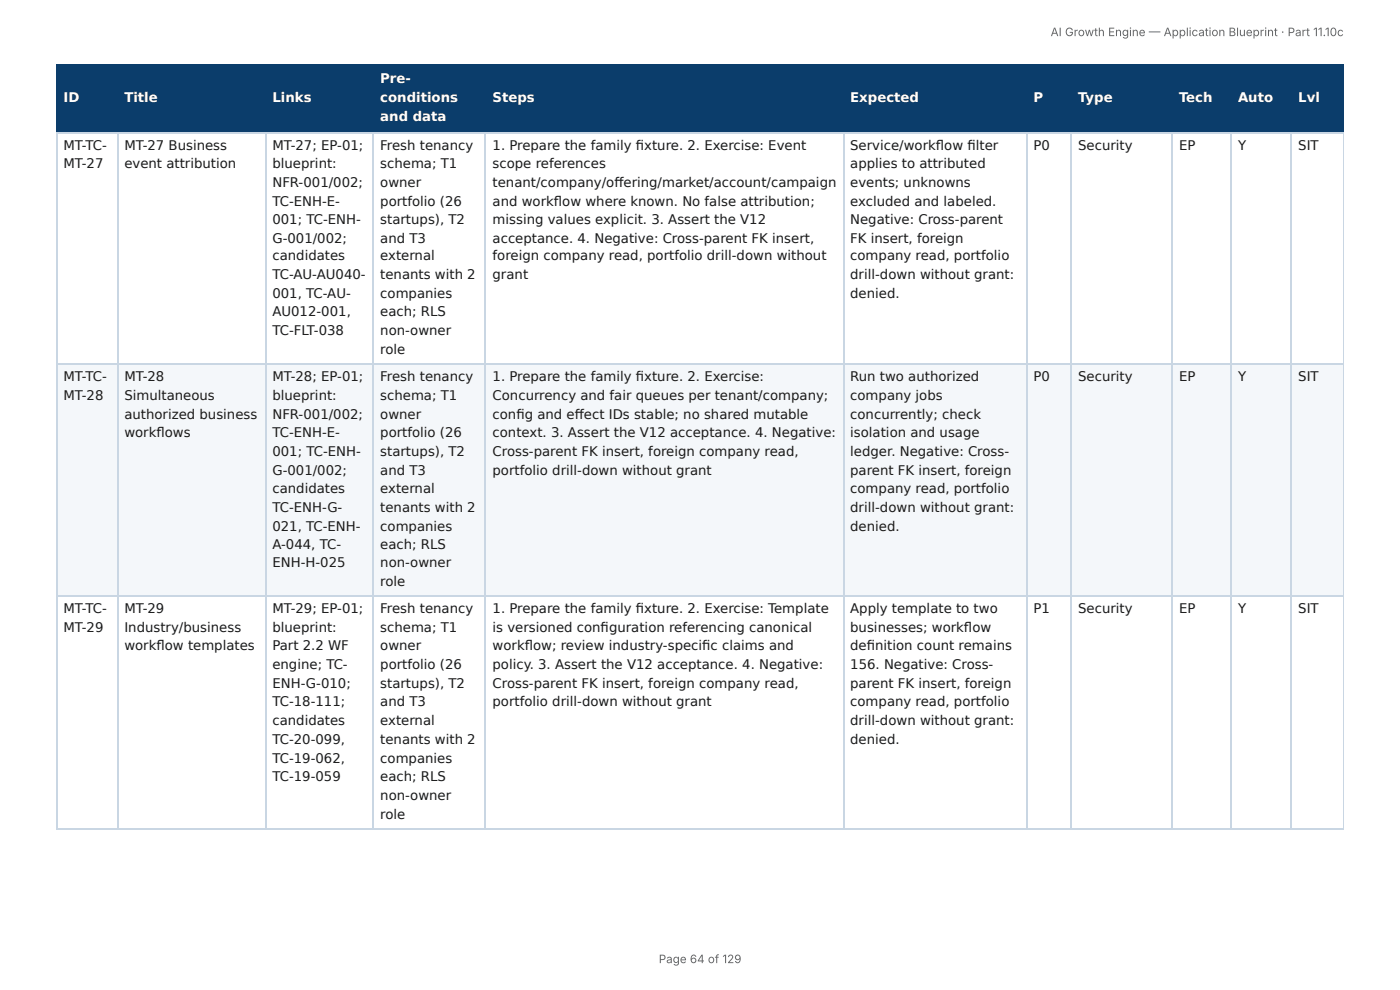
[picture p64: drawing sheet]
<svg xmlns="http://www.w3.org/2000/svg" width="297mm" height="210mm" viewBox="0 0 297 210" stroke-linecap="round" stroke-linejoin="round" font-family="sans-serif">
<defs><g id="words">
<g font-size="2.8" fill="#fff">
<text x="80.8" y="17.7">Pre-</text>
<text x="13.5" y="21.7">ID</text>
<text x="26.4" y="21.7">Title</text>
<text x="57.9" y="21.7">Links</text>
<text x="80.8" y="21.7">conditions</text>
<text x="104.6" y="21.7">Steps</text>
<text x="180.6" y="21.7">Expected</text>
<text x="219.5" y="21.7">P</text>
<text x="229" y="21.7">Type</text>
<text x="250.4" y="21.7">Tech</text>
<text x="262.9" y="21.7">Auto</text>
<text x="275.7" y="21.7">Lvl</text>
<text x="80.8" y="25.7">and data</text>
</g>
<g font-size="2.8" fill="#1a1a1a">
<text x="13.5" y="31.7">MT-TC-</text>
<text x="13.5" y="35.7">MT-27</text>
<text x="26.4" y="31.7">MT-27 Business</text>
<text x="26.4" y="35.7">event attribution</text>
<text x="57.9" y="31.7">MT-27; EP-01;</text>
<text x="57.9" y="35.7">blueprint:</text>
<text x="80.8" y="31.7">Fresh tenancy</text>
<text x="80.8" y="35.7">schema; T1</text>
<text x="104.6" y="31.7">1. Prepare the family fi xture. 2. Exercise: Event</text>
<text x="104.6" y="35.7">scope references</text>
<text x="180.6" y="31.7">Service/workfl ow fi lter</text>
<text x="180.6" y="35.7">applies to attributed</text>
<text x="219.5" y="31.7">P0</text>
<text x="229" y="31.7">Security</text>
<text x="250.4" y="31.7">EP</text>
<text x="262.9" y="31.7">Y</text>
<text x="275.7" y="31.7">SIT</text>
<text x="57.9" y="39.7">NFR-001/002;</text>
<text x="80.8" y="39.7">owner</text>
<text x="104.6" y="39.7">tenant/company/off ering/market/account/campaign</text>
<text x="180.6" y="39.7">events; unknowns</text>
<text x="57.9" y="43.7">TC-ENH-E-</text>
<text x="57.9" y="47.6">001; TC-ENH-</text>
<text x="80.8" y="43.7">portfolio (26</text>
<text x="80.8" y="47.6">startups), T2</text>
<text x="104.6" y="43.7">and workfl ow where known. No false attribution;</text>
<text x="104.6" y="47.6">missing values explicit. 3. Assert the V12</text>
<text x="180.6" y="43.7">excluded and labeled.</text>
<text x="180.6" y="47.6">Negative: Cross-parent</text>
<text x="57.9" y="51.6">G-001/002;</text>
<text x="80.8" y="51.6">and T3</text>
<text x="104.6" y="51.6">acceptance. 4. Negative: Cross-parent FK insert,</text>
<text x="180.6" y="51.6">FK insert, foreign</text>
<text x="57.9" y="55.3">candidates</text>
<text x="57.9" y="59.3">TC-AU-AU040-</text>
<text x="80.8" y="55.3">external</text>
<text x="80.8" y="59.3">tenants with 2</text>
<text x="104.6" y="55.3">foreign company read, portfolio drill-down without</text>
<text x="104.6" y="59.3">grant</text>
<text x="180.6" y="55.3">company read, portfolio</text>
<text x="180.6" y="59.3">drill-down without grant:</text>
<text x="57.9" y="63.2">001, TC-AU-</text>
<text x="80.8" y="63.2">companies</text>
<text x="180.6" y="63.2">denied.</text>
<text x="57.9" y="67.2">AU012-001,</text>
<text x="57.9" y="71.2">TC-FLT-038</text>
<text x="80.8" y="67.2">each; RLS</text>
<text x="80.8" y="71.2">non-owner</text>
<text x="80.8" y="75.1">role</text>
<text x="13.5" y="81">MT-TC-</text>
<text x="26.4" y="81">MT-28</text>
<text x="57.9" y="81">MT-28; EP-01;</text>
<text x="80.8" y="81">Fresh tenancy</text>
<text x="104.6" y="81">1. Prepare the family fi xture. 2. Exercise:</text>
<text x="180.6" y="81">Run two authorized</text>
<text x="219.5" y="81">P0</text>
<text x="229" y="81">Security</text>
<text x="250.4" y="81">EP</text>
<text x="262.9" y="81">Y</text>
<text x="275.7" y="81">SIT</text>
<text x="13.5" y="84.9">MT-28</text>
<text x="26.4" y="84.9">Simultaneous</text>
<text x="26.4" y="88.9">authorized business</text>
<text x="57.9" y="84.9">blueprint:</text>
<text x="57.9" y="88.9">NFR-001/002;</text>
<text x="80.8" y="84.9">schema; T1</text>
<text x="80.8" y="88.9">owner</text>
<text x="104.6" y="84.9">Concurrency and fair queues per tenant/company;</text>
<text x="104.6" y="88.9">confi g and eff ect IDs stable; no shared mutable</text>
<text x="180.6" y="84.9">company jobs</text>
<text x="180.6" y="88.9">concurrently; check</text>
<text x="26.4" y="92.9">workfl ows</text>
<text x="57.9" y="92.9">TC-ENH-E-</text>
<text x="80.8" y="92.9">portfolio (26</text>
<text x="104.6" y="92.9">context. 3. Assert the V12 acceptance. 4. Negative:</text>
<text x="180.6" y="92.9">isolation and usage</text>
<text x="57.9" y="96.8">001; TC-ENH-</text>
<text x="57.9" y="100.8">G-001/002;</text>
<text x="80.8" y="96.8">startups), T2</text>
<text x="80.8" y="100.8">and T3</text>
<text x="104.6" y="96.8">Cross-parent FK insert, foreign company read,</text>
<text x="104.6" y="100.8">portfolio drill-down without grant</text>
<text x="180.6" y="96.8">ledger. Negative: Cross-</text>
<text x="180.6" y="100.8">parent FK insert, foreign</text>
<text x="57.9" y="104.8">candidates</text>
<text x="80.8" y="104.8">external</text>
<text x="180.6" y="104.8">company read, portfolio</text>
<text x="57.9" y="108.7">TC-ENH-G-</text>
<text x="57.9" y="112.7">021, TC-ENH-</text>
<text x="80.8" y="108.7">tenants with 2</text>
<text x="80.8" y="112.7">companies</text>
<text x="180.6" y="108.7">drill-down without grant:</text>
<text x="180.6" y="112.7">denied.</text>
<text x="57.9" y="116.7">A-044, TC-</text>
<text x="80.8" y="116.7">each; RLS</text>
<text x="57.9" y="120.4">ENH-H-025</text>
<text x="80.8" y="120.4">non-owner</text>
<text x="80.8" y="124.4">role</text>
<text x="13.5" y="130.2">MT-TC-</text>
<text x="26.4" y="130.2">MT-29</text>
<text x="57.9" y="130.2">MT-29; EP-01;</text>
<text x="80.8" y="130.2">Fresh tenancy</text>
<text x="104.6" y="130.2">1. Prepare the family fi xture. 2. Exercise: Template</text>
<text x="180.6" y="130.2">Apply template to two</text>
<text x="219.5" y="130.2">P1</text>
<text x="229" y="130.2">Security</text>
<text x="250.4" y="130.2">EP</text>
<text x="262.9" y="130.2">Y</text>
<text x="275.7" y="130.2">SIT</text>
<text x="13.5" y="134.1">MT-29</text>
<text x="26.4" y="134.1">Industry/business</text>
<text x="57.9" y="134.1">blueprint:</text>
<text x="80.8" y="134.1">schema; T1</text>
<text x="104.6" y="134.1">is versioned confi guration referencing canonical</text>
<text x="180.6" y="134.1">businesses; workfl ow</text>
<text x="26.4" y="138.1">workfl ow templates</text>
<text x="57.9" y="138.1">Part 2.2 WF</text>
<text x="57.9" y="142.1">engine; TC-</text>
<text x="80.8" y="138.1">owner</text>
<text x="80.8" y="142.1">portfolio (26</text>
<text x="104.6" y="138.1">workfl ow; review industry-specifi c claims and</text>
<text x="104.6" y="142.1">policy. 3. Assert the V12 acceptance. 4. Negative:</text>
<text x="180.6" y="138.1">defi nition count remains</text>
<text x="180.6" y="142.1">156. Negative: Cross-</text>
<text x="57.9" y="146">ENH-G-010;</text>
<text x="80.8" y="146">startups), T2</text>
<text x="104.6" y="146">Cross-parent FK insert, foreign company read,</text>
<text x="180.6" y="146">parent FK insert, foreign</text>
<text x="57.9" y="150">TC-18-111;</text>
<text x="57.9" y="154">candidates</text>
<text x="80.8" y="150">and T3</text>
<text x="80.8" y="154">external</text>
<text x="104.6" y="150">portfolio drill-down without grant</text>
<text x="180.6" y="150">company read, portfolio</text>
<text x="180.6" y="154">drill-down without grant:</text>
<text x="57.9" y="158">TC-20-099,</text>
<text x="57.9" y="161.9">TC-19-062,</text>
<text x="80.8" y="158">tenants with 2</text>
<text x="80.8" y="161.9">companies</text>
<text x="180.6" y="158">denied.</text>
<text x="57.9" y="165.9">TC-19-059</text>
<text x="80.8" y="165.9">each; RLS</text>
<text x="80.8" y="169.9">non-owner</text>
<text x="80.8" y="173.8">role</text>
</g>
<g font-size="2.5" fill="#666">
<text x="223.1" y="7.7">AI Growth Engine — Application Blueprint · Part 11.10c</text>
<text x="139.9" y="204.5">Page 64 of 129</text>
</g>
</g></defs>
<g fill="#0b3d6b">
<path d="M12.2 14h12.7v14h-12.7z"/>
<path d="M24.9 14h31.5v14h-31.5z"/>
<path d="M56.4 14h23v14h-23z"/>
<path d="M79.4 14h23.8v14h-23.8z"/>
<path d="M103.2 14h75.9v14h-75.9z"/>
<path d="M179.1 14h38.9v14h-38.9z"/>
<path d="M218 14h9.5v14h-9.5z"/>
<path d="M227.5 14h21.5v14h-21.5z"/>
<path d="M249 14h12.4v14h-12.4z"/>
<path d="M261.4 14h13v14h-13z"/>
<path d="M274.4 14h11v14h-11z"/>
</g>
<g fill="#f4f7fa">
<path d="M12.2 77.5h12.7v49.2h-12.7z"/>
<path d="M24.9 77.5h31.5v49.2h-31.5z"/>
<path d="M56.4 77.5h23v49.2h-23z"/>
<path d="M79.4 77.5h23.8v49.2h-23.8z"/>
<path d="M103.2 77.5h75.9v49.2h-75.9z"/>
<path d="M179.1 77.5h38.9v49.2h-38.9z"/>
<path d="M218 77.5h9.5v49.2h-9.5z"/>
<path d="M227.5 77.5h21.5v49.2h-21.5z"/>
<path d="M249 77.5h12.4v49.2h-12.4z"/>
<path d="M261.4 77.5h13v49.2h-13z"/>
<path d="M274.4 77.5h11v49.2h-11z"/>
</g>
<g fill="none" stroke="#0b3d6b" stroke-width=".26">
<path d="M11.9 13.9h273.5M12 13.8v14.5M25 13.8v14.5M56.5 13.8v14.5M79.2 13.8v14.5M103.1 13.8v14.5M179.3 13.8v14.5M218.1 13.8v14.5M227.4 13.8v14.5M248.8 13.8v14.5M261.5 13.8v14.5M274.2 13.8v14.5"/>
<path d="M11.9 28.2h273.5"/>
</g>
<path d="M285.3 13.8v14.5" fill="none" stroke="#0b3d6b" stroke-width=".21"/>
<g fill="none" stroke="#c9d6e3" stroke-width=".26">
<path d="M11.9 28.2h273.5M12 28.3v147.6M25 28.3v147.6M56.5 28.3v147.6M79.2 28.3v147.6M103.1 28.3v147.6M179.3 28.3v147.6M218.1 28.3v147.6M227.4 28.3v147.6M248.8 28.3v147.6M261.5 28.3v147.6M274.2 28.3v147.6"/>
<path d="M11.9 77.4h273.5M11.9 126.6h273.5M11.9 176.1h273.5"/>
</g>
<path d="M285.3 28.3v147.6" fill="none" stroke="#c9d6e3" stroke-width=".21"/>
<use href="#words"/>
</svg>
